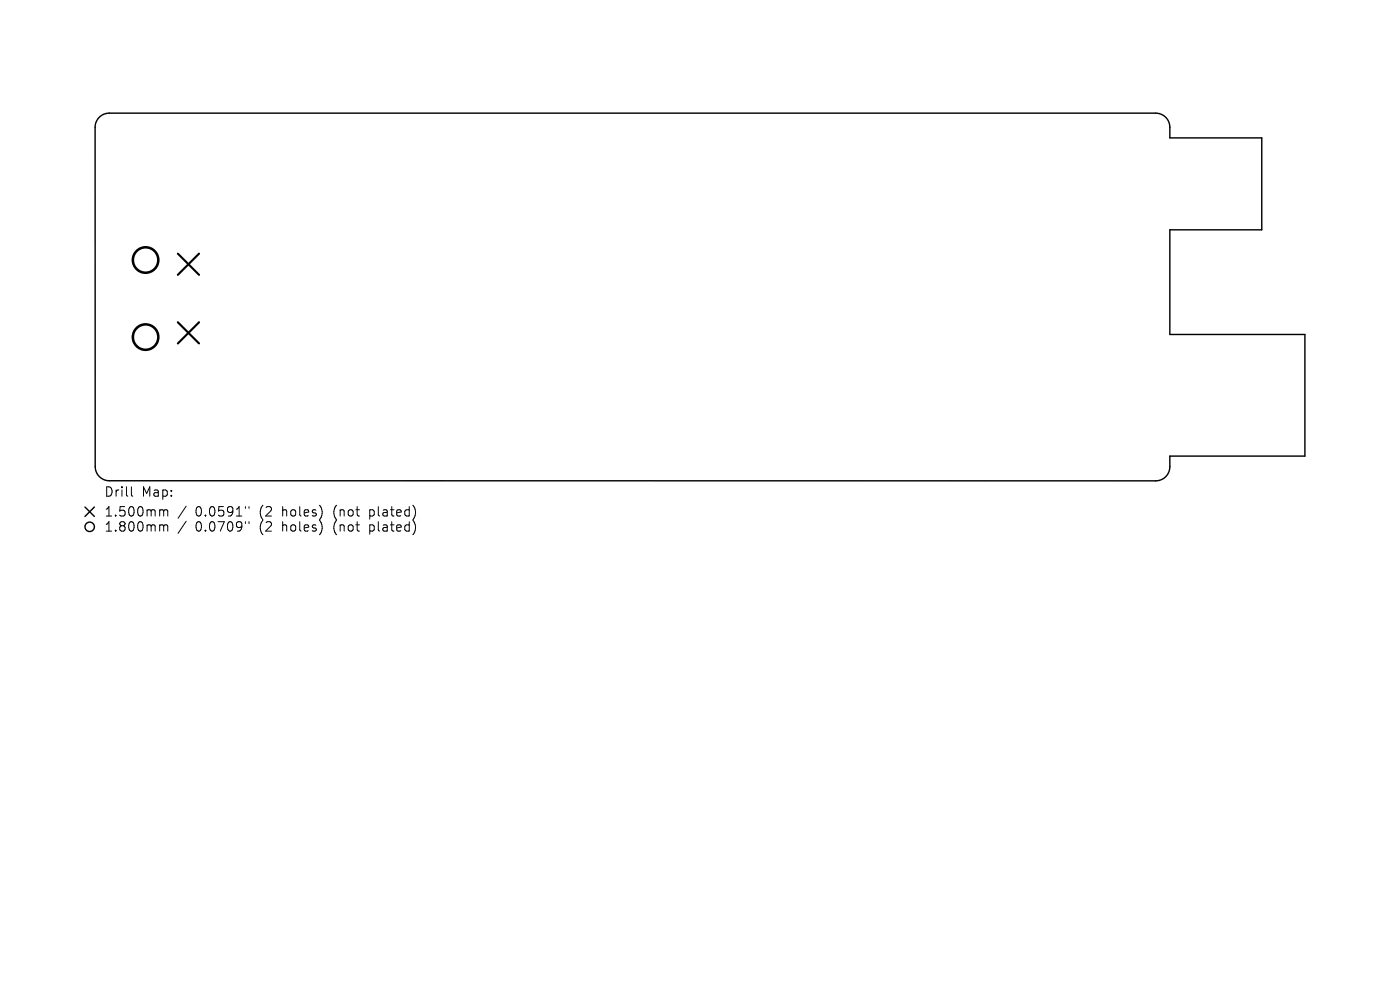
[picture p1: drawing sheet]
<svg xmlns="http://www.w3.org/2000/svg" width="297mm" height="210mm" viewBox="0 0 297 210" stroke-linecap="round" stroke-linejoin="round" font-family="sans-serif">
<defs><g id="words">
<g font-size="2.8">
<text x="22" y="105.7">Drill</text>
<text x="30" y="105.7">Map:</text>
<text x="22" y="109.9">1.500mm</text>
<text x="22" y="113.1">1.800mm</text>
<text x="41.5" y="109.9">0.0591&quot;</text>
<text x="41.5" y="113.1">0.0709&quot;</text>
<text x="55.2" y="109.9">(2</text>
<text x="55.2" y="113.1">(2</text>
<text x="60.2" y="109.9">holes)</text>
<text x="60.2" y="113.1">holes)</text>
<text x="71.2" y="109.9">(not</text>
<text x="71.2" y="113.1">(not</text>
<text x="79" y="109.9">plated)</text>
<text x="79" y="113.1">plated)</text>
</g>
</g></defs>
<g fill="none" stroke="#000" stroke-width=".3">
<path d="M21.1 24.9a3 3 0 0 1 2.1-.9h222a3 3 0 0 1 3 3v2.3h19.5v19.5h-19.5v22.2h28.6v25.8h-28.6v2.2a3 3 0 0 1-3 3h-222a3 3 0 0 1-3-3v-72a3 3 0 0 1 .9-2.1zM18 107.6l2 2M20 107.6l-2 2"/>
<circle cx="19" cy="111.8" r="1"/>
</g>
<path d="M37.7 53.8l4.5 4.5M42.2 53.8l-4.5 4.5M37.7 68.4l4.5 4.5M42.2 68.4l-4.5 4.5" fill="none" stroke="#000" stroke-width=".45"/>
<g fill="none" stroke="#000" stroke-width=".54">
<circle cx="30.9" cy="55.2" r="2.7"/>
<circle cx="30.9" cy="71.5" r="2.7"/>
</g>
<g fill="none" stroke="#000" stroke-width=".21">
<path d="M27.9 103.3v1.7l.3 .3M34.2 108.1h.2l.3 .3M34.2 111.3h.2l.3 .3M34.7 108.4l.3-.3 .5 .1 .1 1.3M34.7 108.4v1.1M34.7 111.6v1.1M34.7 111.6l.3-.3 .5 .1 .1 1.3M39.5 107.4l-1.7 2.5M39.5 110.6l-1.7 2.5M52.1 107.5v.3M52.1 110.7v.3M52.8 107.5v.3"/>
<path d="M52.8 110.7v.3"/>
</g>
<use href="#words"/>
</svg>
